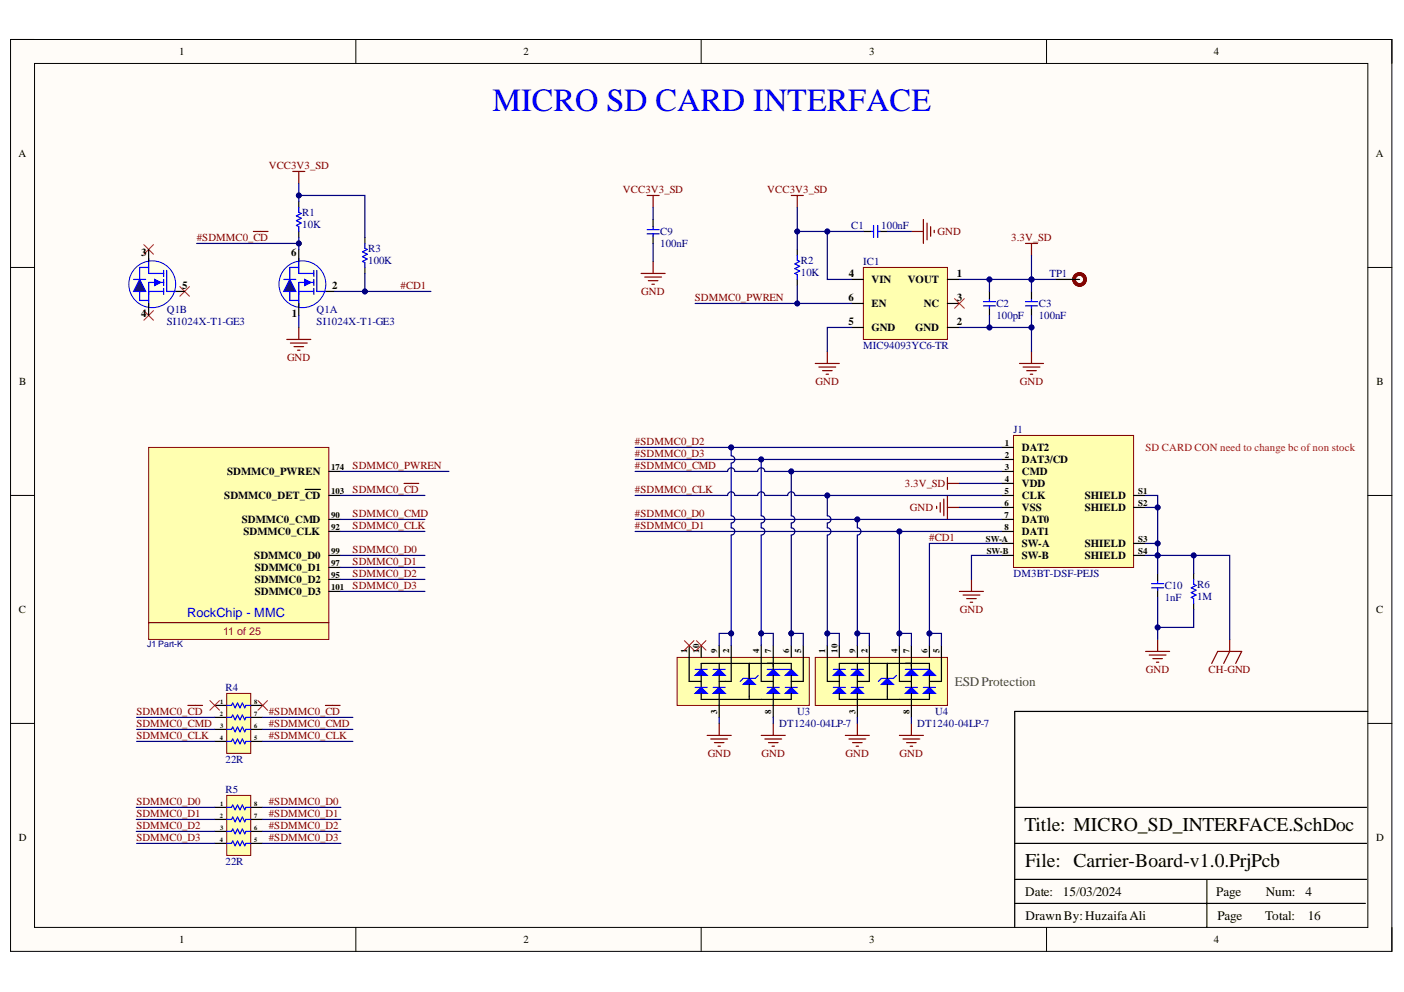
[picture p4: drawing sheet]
<svg xmlns="http://www.w3.org/2000/svg" width="297mm" height="210mm" viewBox="0 0 297 210" stroke-linecap="round" stroke-linejoin="round" font-family="sans-serif">
<defs><g id="words">
<text font-size="6.8" fill="#00f" x="104.2" y="23.4">MICRO SD CARD INTERFACE</text>
<g font-size="4.1">
<text x="216.7" y="175.8">Title: MICRO_SD_INTERFACE.SchDoc</text>
<text x="216.9" y="183.4">File: Carrier-Board-v1.0.PrjPcb</text>
</g>
<text font-size="2.8" fill="#434343" x="202" y="145.1">ESDProtection</text>
<g font-size="2.8">
<text x="216.9" y="189.6">Date:</text>
<text x="224.8" y="189.6">15/03/2024</text>
<text x="257.3" y="189.6">Page</text>
<text x="267.8" y="189.6">Num:</text>
<text x="276.2" y="189.6">4</text>
<text x="217" y="194.6">DrawnBy:HuzaifaAli</text>
<text x="257.6" y="194.6">Page</text>
<text x="267.6" y="194.6">Total:</text>
<text x="276.7" y="194.6">16</text>
</g>
<text font-size="2.7" fill="#00f" x="39.6" y="130.7">RockChip - MMC</text>
<g font-size="2.3">
<text x="37.9" y="11.7">1</text>
<text x="110.7" y="11.7">2</text>
<text x="183.9" y="11.7">3</text>
<text x="256.8" y="11.7">4</text>
<text x="3.9" y="33.3">A</text>
<text x="291.1" y="33.3">A</text>
<text x="29.9" y="54.1">3</text>
<text x="61.6" y="54.1">6</text>
<text x="179.6" y="58.7">4</text>
<text x="184.4" y="59.9">VIN</text>
<text x="192.1" y="59.9">VOUT</text>
<text x="202.4" y="58.7">1</text>
<text x="38.6" y="61.2">5</text>
<text x="70.3" y="61.2">2</text>
<text x="179.5" y="63.7">6</text>
<text x="184.4" y="65">EN</text>
<text x="195.5" y="65">NC</text>
<text x="202.4" y="63.7">3</text>
<text x="29.9" y="67">4</text>
<text x="61.7" y="67">1</text>
<text x="179.5" y="68.8">5</text>
<text x="184.4" y="70.1">GND</text>
<text x="193.6" y="70.1">GND</text>
<text x="202.4" y="68.8">2</text>
<text x="4.1" y="81.5">B</text>
<text x="291.2" y="81.5">B</text>
<text x="216.2" y="95.5">DAT2</text>
<text x="48" y="100.6">SDMMC0_PWREN</text>
<text x="216.2" y="98">DAT3/CD</text>
<text x="216.2" y="100.6">CMD</text>
<text x="47.5" y="105.6">SDMMC0_DET_CD</text>
<text x="216.2" y="105.6">CLK</text>
<text x="216.2" y="103.1">VDD</text>
<text x="229.5" y="105.6">SHIELD</text>
<text x="51.2" y="110.7">SDMMC0_CMD</text>
<text x="51.5" y="113.2">SDMMC0_CLK</text>
<text x="216.2" y="110.7">DAT0</text>
<text x="216.2" y="113.2">DAT1</text>
<text x="216.2" y="108.2">VSS</text>
<text x="229.5" y="108.2">SHIELD</text>
<text x="53.8" y="118.3">SDMMC0_D0</text>
<text x="216.2" y="115.8">SW-A</text>
<text x="216.2" y="118.3">SW-B</text>
<text x="229.5" y="115.8">SHIELD</text>
<text x="229.5" y="118.3">SHIELD</text>
<text x="53.9" y="120.9">SDMMC0_D1</text>
<text x="53.9" y="123.4">SDMMC0_D2</text>
<text x="53.9" y="125.9">SDMMC0_D3</text>
<text x="4" y="129.7">C</text>
<text x="291.2" y="129.7">C</text>
<text x="4" y="178">D</text>
<text x="291.2" y="178">D</text>
<text x="37.9" y="199.5">1</text>
<text x="110.7" y="199.5">2</text>
<text x="183.9" y="199.5">3</text>
<text x="256.8" y="199.5">4</text>
</g>
<g font-size="2.3" fill="#800000">
<text x="56.8" y="35.8">VCC3V3_SD</text>
<text x="131.8" y="40.9">VCC3V3_SD</text>
<text x="162.3" y="40.9">VCC3V3_SD</text>
<text x="41.6" y="51">#SDMMC0_CD</text>
<text x="198.4" y="49.8">GND</text>
<text x="213.9" y="51">3.3V_SD</text>
<text x="84.8" y="61.2">#CD1</text>
<text x="135.7" y="62.5">GND</text>
<text x="147" y="63.7">SDMMC0_PWREN</text>
<text x="60.7" y="76.4">GND</text>
<text x="172.6" y="81.5">GND</text>
<text x="215.8" y="81.5">GND</text>
<text x="134.3" y="94.2">#SDMMC0_D2</text>
<text x="74.6" y="99.3">SDMMC0_PWREN</text>
<text x="134.3" y="96.8">#SDMMC0_D3</text>
<text x="134.3" y="99.3">#SDMMC0_CMD</text>
<text x="74.6" y="104.4">SDMMC0_CD</text>
<text x="134.3" y="104.4">#SDMMC0_CLK</text>
<text x="191.4" y="103.1">3.3V_SD</text>
<text x="74.6" y="112">SDMMC0_CLK</text>
<text x="74.6" y="109.4">SDMMC0_CMD</text>
<text x="134.3" y="112">#SDMMC0_D1</text>
<text x="134.3" y="109.4">#SDMMC0_D0</text>
<text x="192.5" y="108.2">GND</text>
<text x="74.6" y="119.6">SDMMC0_D1</text>
<text x="74.6" y="117.1">SDMMC0_D0</text>
<text x="196.6" y="114.5">#CD1</text>
<text x="74.6" y="124.7">SDMMC0_D3</text>
<text x="74.6" y="122.1">SDMMC0_D2</text>
<text x="203.1" y="129.7">GND</text>
<text x="242.4" y="142.4">GND</text>
<text x="255.7" y="142.4">CH-GND</text>
<text x="28.8" y="153.9">SDMMC0_CMD</text>
<text x="28.8" y="151.4">SDMMC0_CD</text>
<text x="56.8" y="153.9">#SDMMC0_CMD</text>
<text x="56.8" y="151.4">#SDMMC0_CD</text>
<text x="28.8" y="156.4">SDMMC0_CLK</text>
<text x="56.8" y="156.4">#SDMMC0_CLK</text>
<text x="149.7" y="160.2">GND</text>
<text x="161.1" y="160.2">GND</text>
<text x="178.9" y="160.2">GND</text>
<text x="190.3" y="160.2">GND</text>
<text x="28.8" y="172.9">SDMMC0_D1</text>
<text x="28.8" y="170.4">SDMMC0_D0</text>
<text x="56.8" y="172.9">#SDMMC0_D1</text>
<text x="56.8" y="170.4">#SDMMC0_D0</text>
<text x="28.8" y="178">SDMMC0_D3</text>
<text x="28.8" y="175.4">SDMMC0_D2</text>
<text x="56.8" y="178">#SDMMC0_D3</text>
<text x="56.8" y="175.4">#SDMMC0_D2</text>
</g>
<g font-size="2.3" fill="#000080">
<text x="63.9" y="45.7">R1</text>
<text x="63.9" y="48.3">10K</text>
<text x="77.9" y="53.3">R3</text>
<text x="139.7" y="49.8">C9</text>
<text x="139.7" y="52.3">100nF</text>
<text x="180.1" y="48.5">C1</text>
<text x="186.4" y="48.5">100nF</text>
<text x="77.9" y="55.9">100K</text>
<text x="169.4" y="55.9">R2</text>
<text x="169.4" y="58.4">10K</text>
<text x="182.6" y="56.1">IC1</text>
<text x="222" y="58.7">TP1</text>
<text x="210.8" y="65">C2</text>
<text x="219.8" y="65">C3</text>
<text x="35.3" y="66.3">Q1B</text>
<text x="35.3" y="68.8">SI1024X-T1-GE3</text>
<text x="67" y="66.3">Q1A</text>
<text x="67" y="68.8">SI1024X-T1-GE3</text>
<text x="210.8" y="67.5">100pF</text>
<text x="219.8" y="67.5">100nF</text>
<text x="182.6" y="73.9">MIC94093YC6-TR</text>
<text x="214.4" y="91.7">J1</text>
<text x="214.4" y="122.1">DM3BT-DSF-PEJS</text>
<text x="246.4" y="124.7">C10</text>
<text x="253.3" y="124.4">R6</text>
<text x="246.4" y="127.2">1nF</text>
<text x="253.3" y="126.9">1M</text>
<text x="47.7" y="146.2">R4</text>
<text x="164.9" y="153.9">DT1240-04LP-7</text>
<text x="168.7" y="151.4">U3</text>
<text x="194" y="153.9">DT1240-04LP-7</text>
<text x="197.9" y="151.4">U4</text>
<text x="47.7" y="161.5">22R</text>
<text x="47.7" y="167.8">R5</text>
<text x="47.7" y="183.1">22R</text>
</g>
<g font-size="2.3" fill="#f00">
<text x="242.3" y="95.5">SD CARD CON need to change bc of non stock</text>
<text x="47.2" y="134.3">11 of 25</text>
</g>
<g font-size="1.9">
<text x="212.6" y="94.3">1</text>
<text x="70" y="99.4">174</text>
<text x="212.6" y="96.9">2</text>
<text x="212.6" y="99.4">3</text>
<text x="212.6" y="101.9">4</text>
<text x="70" y="104.5">103</text>
<text x="212.5" y="104.5">5</text>
<text x="212.5" y="107">6</text>
<text x="240.8" y="104.5">S1</text>
<text x="240.8" y="107">S2</text>
<text x="70" y="112.1">92</text>
<text x="70" y="109.5">90</text>
<text x="212.5" y="109.5">7</text>
<text x="212.5" y="112.1">8</text>
<text x="70" y="117.1">99</text>
<text x="70" y="119.7">97</text>
<text x="208.6" y="114.6">SW-A</text>
<text x="208.8" y="117.1">SW-B</text>
<text x="240.8" y="114.6">S3</text>
<text x="240.8" y="117.1">S4</text>
<text x="70" y="122.2">95</text>
<text x="70" y="124.7">101</text>
<text x="145.4" y="138.1" transform="rotate(-90 145.4 138.1)">1</text>
<text x="147.9" y="138.1" transform="rotate(-90 147.9 138.1)">10</text>
<text x="151.8" y="138.1" transform="rotate(-90 151.8 138.1)">9</text>
<text x="154.3" y="138.1" transform="rotate(-90 154.3 138.1)">2</text>
<text x="160.6" y="138.1" transform="rotate(-90 160.6 138.1)">4</text>
<text x="163.2" y="138.1" transform="rotate(-90 163.2 138.1)">7</text>
<text x="167" y="138.1" transform="rotate(-90 167 138.1)">6</text>
<text x="169.5" y="138.1" transform="rotate(-90 169.5 138.1)">5</text>
<text x="174.6" y="138.1" transform="rotate(-90 174.6 138.1)">1</text>
<text x="177.2" y="138.1" transform="rotate(-90 177.2 138.1)">10</text>
<text x="181" y="138.1" transform="rotate(-90 181 138.1)">9</text>
<text x="183.6" y="138.1" transform="rotate(-90 183.6 138.1)">2</text>
<text x="189.9" y="138.1" transform="rotate(-90 189.9 138.1)">4</text>
<text x="192.4" y="138.1" transform="rotate(-90 192.4 138.1)">7</text>
<text x="196.2" y="138.1" transform="rotate(-90 196.2 138.1)">6</text>
<text x="198.8" y="138.1" transform="rotate(-90 198.8 138.1)">5</text>
<text x="151.8" y="151.1" transform="rotate(-90 151.8 151.1)">3</text>
<text x="163.2" y="151.1" transform="rotate(-90 163.2 151.1)">8</text>
<text x="181" y="151.1" transform="rotate(-90 181 151.1)">3</text>
<text x="192.4" y="151.1" transform="rotate(-90 192.4 151.1)">8</text>
</g>
<text font-size="1.9" fill="#000080" x="31.1" y="137">J1 Part-K</text>
<g font-size="1.4">
<text x="46.6" y="149">1</text>
<text x="53.8" y="149">8</text>
<text x="46.5" y="151.5">2</text>
<text x="46.6" y="154.1">3</text>
<text x="53.8" y="151.5">7</text>
<text x="53.8" y="154.1">6</text>
<text x="46.5" y="156.6">4</text>
<text x="53.8" y="156.6">5</text>
<text x="46.5" y="173.1">2</text>
<text x="46.6" y="170.5">1</text>
<text x="53.8" y="170.5">8</text>
<text x="53.8" y="173.1">7</text>
<text x="46.5" y="178.2">4</text>
<text x="46.6" y="175.6">3</text>
<text x="53.8" y="175.6">6</text>
<text x="53.8" y="178.2">5</text>
</g>
</g></defs>
<path d="M2.2 8.4h292.3v192.9h-292.3z" fill-rule="evenodd" fill="#fffcf8"/>
<path d="M2.2 8.4h292.3v192.9h-292.3z" fill="none" stroke="#000" stroke-width=".21"/>
<path d="M7.3 13.4h282.1v182.8h-282.1z" fill-rule="evenodd" fill="#fffcf8"/>
<g fill="none" stroke="#000" stroke-width=".21">
<path d="M2.2 8.4h5.1M7.3 13.4h282.1v182.8h-282.1zM75.3 8.4v5M148.3 8.4v5M221.4 8.4v5M289.4 8.4h5.1v5M2.2 56.6h5.1M289.4 56.6h5.1M2.2 104.8h5.1M289.4 104.8h5.1M2.2 153.1h5.1M289.4 153.1h5.1"/>
<path d="M75.3 196.2v5.1M148.3 196.2v5.1M221.4 196.2v5.1M294.5 196.2v5.1"/>
</g>
<path d="M289.4 150.5h-74.7v45.7M214.7 178.5h74.4M214.7 170.8h74.4M214.7 191.2h74.2M214.7 186.1h74.4M255.3 186.1v10.1" fill="none" stroke="#000" stroke-width=".25"/>
<path d="M143.3 139.1h27.9v10.2h-27.9z" fill-rule="evenodd" fill="#ffffb0"/>
<path d="M143.3 139.1h27.9v10.2h-27.9z" fill="none" stroke="#800000" stroke-width=".21"/>
<path d="M145.8 136.6v2.5" fill="none" stroke="#000" stroke-width=".25"/>
<path d="M147.1 142.9l1.2-1.3 1.3 1.3z" fill="#00f"/>
<path d="M147.1 142.9l1.2-1.3 1.3 1.3zM147.1 141.6h2.5M147.1 145.5h2.5" fill="none" stroke="#00f" stroke-width=".25"/>
<path d="M148.3 142.9v2.6" fill="none" stroke="#000" stroke-width=".25"/>
<path d="M147.1 146.7l1.2-1.2 1.3 1.2z" fill="#00f"/>
<path d="M147.1 146.7l1.2-1.2 1.3 1.2z" fill="none" stroke="#00f" stroke-width=".25"/>
<path d="M148.3 146.7v1.3h12.8" fill="none" stroke="#000" stroke-width=".25"/>
<path d="M150.9 142.9l1.3-1.3 1.2 1.3z" fill="#00f"/>
<path d="M150.9 142.9l1.3-1.3 1.2 1.3zM150.9 141.6h2.5M150.9 145.5h2.5" fill="none" stroke="#00f" stroke-width=".25"/>
<path d="M150.9 146.7l1.3-1.2 1.2 1.2z" fill="#00f"/>
<path d="M150.9 146.7l1.3-1.2 1.2 1.2z" fill="none" stroke="#00f" stroke-width=".25"/>
<path d="M162.3 142.9l1.3-1.3 1.3 1.3z" fill="#00f"/>
<path d="M162.3 142.9l1.3-1.3 1.3 1.3zM162.3 141.6h2.6M162.3 145.5h2.6" fill="none" stroke="#00f" stroke-width=".25"/>
<path d="M162.3 146.7l1.3-1.2 1.3 1.2z" fill="#00f"/>
<path d="M162.3 146.7l1.3-1.2 1.3 1.2z" fill="none" stroke="#00f" stroke-width=".25"/>
<path d="M166.1 142.9l1.3-1.3 1.3 1.3z" fill="#00f"/>
<path d="M164.9 141.6h2.5M166.1 142.9l1.3-1.3 1.3 1.3z" fill="none" stroke="#00f" stroke-width=".25"/>
<path d="M166.1 146.7l1.3-1.2 1.3 1.2z" fill="#00f"/>
<path d="M166.1 146.7l1.3-1.2 1.3 1.2z" fill="none" stroke="#00f" stroke-width=".25"/>
<path d="M157.2 144.8l1.3-1.3 1.3 1.3z" fill="#00f"/>
<path d="M157.2 144.8l1.3-1.3 1.3 1.3zM160.4 142.9l-.6 .6h-2.6l-.6 .7M166.1 145.5h2.6" fill="none" stroke="#00f" stroke-width=".25"/>
<g fill="none" stroke="#000" stroke-width=".25">
<path d="M145.8 139.1v5.1h2.5M148.3 136.6v2.5M152.2 136.6v2.5M154.7 136.6v7.6h-2.5M161.1 136.6v7.6h2.5M163.6 136.6v5M167.4 136.6v2.5M169.9 136.6v7.6h-2.5M148.3 141.6v-1.2h19.1v1.2M152.2 140.4v1.2M152.2 142.9v2.6M152.2 146.7v5.1"/>
<path d="M158.5 140.4v3.1M158.5 144.8v3.2M163.6 142.9v2.6M163.6 146.7v5.1M167.4 142.9v2.6M167.4 146.7v1.3h-6.3"/>
</g>
<path d="M172.5 139.1h27.9v10.2h-27.9z" fill-rule="evenodd" fill="#ffffb0"/>
<path d="M172.5 139.1h27.9v10.2h-27.9z" fill="none" stroke="#800000" stroke-width=".21"/>
<path d="M175 136.6v2.5" fill="none" stroke="#000" stroke-width=".25"/>
<path d="M177.6 141.6l1.2 1.3h-2.5z" fill="#00f"/>
<path d="M176.3 141.6h2.5M176.3 145.5h2.5M177.6 141.6l1.2 1.3h-2.5z" fill="none" stroke="#00f" stroke-width=".25"/>
<path d="M177.6 142.9v2.6" fill="none" stroke="#000" stroke-width=".25"/>
<path d="M176.3 146.7l1.3-1.2 1.2 1.2z" fill="#00f"/>
<path d="M176.3 146.7l1.3-1.2 1.2 1.2z" fill="none" stroke="#00f" stroke-width=".25"/>
<path d="M177.6 146.7v1.3h12.7" fill="none" stroke="#000" stroke-width=".25"/>
<path d="M180.1 142.9l1.3-1.3 1.3 1.3z" fill="#00f"/>
<path d="M180.1 142.9l1.3-1.3 1.3 1.3zM180.1 141.6h2.6M180.1 145.5h2.6" fill="none" stroke="#00f" stroke-width=".25"/>
<path d="M180.1 146.7l1.3-1.2 1.3 1.2z" fill="#00f"/>
<path d="M180.1 146.7l1.3-1.2 1.3 1.2z" fill="none" stroke="#00f" stroke-width=".25"/>
<path d="M192.8 141.6l1.3 1.3h-2.5z" fill="#00f"/>
<path d="M191.6 141.6h2.5M191.6 145.5h2.5M192.8 141.6l1.3 1.3h-2.5z" fill="none" stroke="#00f" stroke-width=".25"/>
<path d="M191.6 146.7l1.2-1.2 1.3 1.2z" fill="#00f"/>
<path d="M191.6 146.7l1.2-1.2 1.3 1.2z" fill="none" stroke="#00f" stroke-width=".25"/>
<path d="M195.4 142.9l1.2-1.3 1.3 1.3z" fill="#00f"/>
<path d="M194.1 141.6h2.5M195.4 142.9l1.2-1.3 1.3 1.3z" fill="none" stroke="#00f" stroke-width=".25"/>
<path d="M195.4 146.7l1.2-1.2 1.3 1.2z" fill="#00f"/>
<path d="M195.4 146.7l1.2-1.2 1.3 1.2z" fill="none" stroke="#00f" stroke-width=".25"/>
<path d="M186.5 144.8l1.2-1.2 1.3 1.2z" fill="#00f"/>
<path d="M63.2 43.9v1l.5 .3-1 .5 1 .5-1 .5 1 .5-1 .5 .5 .3v1M77.2 51.5v1l.5 .3-1 .5 1 .5-1 .5 1 .5-1 .5 .5 .3v1M186.5 144.8l1.2-1.2 1.3 1.2zM189.6 142.9l-.6 .7h-2.5l-.7 .6M195.4 145.5h2.5" fill="none" stroke="#00f" stroke-width=".25"/>
<g fill="none" stroke="#000" stroke-width=".25">
<path d="M63.2 42.6v1.3M63.2 49v1.2M77.2 50.2v1.3M77.2 56.6v1.3M175 139.1v5.1h2.6M177.6 136.6v2.5M181.4 136.6v2.5M183.9 136.6v7.6h-2.5M190.3 136.6v7.6h2.5M192.8 136.6v5M196.6 136.6v2.5M199.2 136.6v7.6h-2.6"/>
<path d="M177.6 141.6v-1.2h19v1.2M181.4 140.4v1.2M181.4 142.9v2.6M181.4 146.7v5.1M187.7 140.4v3.2M187.7 144.8v3.2M192.8 142.9v2.6M192.8 146.7v5.1M196.6 142.9v2.6M196.6 146.7v1.3h-6.3"/>
</g>
<g fill="none" stroke="#800000" stroke-width=".25">
<path d="M61.9 36.3h2.6M63.2 36.3v2.5M60.7 71.8h5.1M61.4 72.6h3.6M62.2 73.3h2M63 74.1h.5M63.2 69.3v2.5M198.2 107.1v.5M198.9 106.4v2M199.7 105.6v3.5M200.4 101v2.6M200.4 104.8v5.1"/>
<path d="M200.4 107.4h2.6M200.4 102.3h2.6M203 125.1h5.1M203.8 125.9h3.5M204.5 126.7h2M205.3 127.4h.5M205.5 122.6v2.5M149.6 155.6h5.1M150.4 156.4h3.5M151.1 157.1h2.1M151.9 157.9h.5M152.2 153.1v2.5"/>
<path d="M161.1 155.6h5M161.8 156.4h3.6M162.6 157.1h2M163.3 157.9h.5M163.6 153.1v2.5M178.8 155.6h5.1M179.6 156.4h3.6M180.4 157.1h2M181.1 157.9h.5M181.4 153.1v2.5M190.3 155.6h5.1M191 156.4h3.6"/>
<path d="M191.8 157.1h2M192.6 157.9h.5M192.8 153.1v2.5"/>
</g>
<path d="M48 146.7h5v12.7h-5z" fill-rule="evenodd" fill="#ffffb0"/>
<path d="M48 146.7h5v12.7h-5z" fill="none" stroke="#800000" stroke-width=".21"/>
<path d="M45.4 149.3h2.6M45.4 151.8h2.6M45.4 154.3h2.6M45.4 156.9h2.6M53 149.3h2.6M53 151.8h2.6M53 154.3h2.6M53 156.9h2.6" fill="none" stroke="#000" stroke-width=".25"/>
<path d="M48 149.3h1l.2-.5 .5 1 .6-1 .5 1 .5-1 .5 1 .2-.5h1M48 151.8h1l.2-.5 .5 1 .6-1 .5 1 .5-1 .5 1 .2-.5h1M48 154.3h1l.2-.5 .5 1 .6-1 .5 1 .5-1 .5 1 .2-.5h1M48 156.9h1l.2-.5 .5 1 .6-1 .5 1 .5-1 .5 1 .2-.5h1" fill="none" stroke="#00f" stroke-width=".25"/>
<path d="M48 168.3h5v12.7h-5z" fill-rule="evenodd" fill="#ffffb0"/>
<path d="M48 168.3h5v12.7h-5z" fill="none" stroke="#800000" stroke-width=".21"/>
<g fill="none" stroke="#000" stroke-width=".25">
<path d="M168.7 52.8v1.3M168.7 59.1v1.3M182.7 49h1.5M186.1 49h1.6M223.3 59.1h5.1M209.3 61.7v1.5M209.3 65.1v1.6M218.2 61.7v1.5M218.2 65.1v1.6M45.4 170.8h2.6M45.4 173.4h2.6M45.4 175.9h2.6"/>
<path d="M45.4 178.5h2.6M53 170.8h2.6M53 173.4h2.6M53 175.9h2.6M53 178.5h2.6"/>
</g>
<g fill="none" stroke="#00f" stroke-width=".25">
<path d="M168.7 54.1v1l.5 .2-1 .5 1 .5-1 .5 1 .6-1 .5 .5 .2v1M184.2 49h.5M184.8 47.7v2.5M185.7 49h.5M185.7 47.7v2.5M208.1 64.7h2.5M208.1 63.8h2.5M209.3 63.2v.5M209.3 64.7v.5M217 64.7h2.5M217 63.8h2.5M218.2 63.2v.5"/>
<path d="M218.2 64.7v.5M48 170.8h1l.2-.5 .5 1 .6-1 .5 1 .5-1 .5 1 .2-.5h1M48 173.4h1l.2-.5 .5 1 .6-1 .5 1 .5-1 .5 1 .2-.5h1M48 175.9h1l.2-.5 .5 1 .6-1 .5 1 .5-1 .5 1 .2-.5h1M48 178.5h1l.2-.5 .5 1 .6-1 .5 1 .5-1 .5 1 .2-.5h1"/>
</g>
<path d="M44.4 148.2l2 2.1M46.4 148.2l-2 2.1M54.6 148.2l2 2.1M56.6 148.2l-2 2.1" fill="none" stroke="#f00" stroke-width=".21"/>
<g fill="none" stroke="#800000" stroke-width=".25">
<path d="M167.4 41.4h2.5M168.7 41.4v2.5M192.8 49h2.6M195.4 46.4v5.1M196.1 47.2v3.6M196.9 48v2M197.7 48.7v.5M217 51.5h2.5M218.2 51.5v2.6M172.5 76.9h5.1M173.2 77.7h3.6M174 78.4h2"/>
<path d="M174.8 79.2h.5M175 74.4v2.5M215.7 76.9h5.1M216.5 77.7h3.5M217.2 78.4h2.1M218 79.2h.5M218.2 74.4v2.5"/>
</g>
<circle cx="228.4" cy="59.1" r="1.17" fill="none" stroke="#5b0f00" stroke-width=".76"/>
<path d="M31.5 94.7h38.1v40.6h-38.1z" fill-rule="evenodd" fill="#ffffb0"/>
<path d="M31.5 94.7h38.1v40.6h-38.1z" fill="none" stroke="#800000" stroke-width=".21"/>
<path d="M68.3 61.7h2.5M69.6 99.8h2.5M64.6 103.6h3.2M69.6 112.4h2.5M69.6 104.8h2.5M69.6 109.9h2.5M69.6 117.5h2.5M69.6 120.1h2.5M69.6 122.6h2.5M69.6 125.1h2.5" fill="none" stroke="#000" stroke-width=".25"/>
<path d="M53.6 49h3.1M136.9 41.4h2.5M138.2 41.4v2.5M85.5 102.3h3.1M31.5 131.7h38.1M39.7 149.3h3.1M68.8 149.3h3.1" fill="none" stroke="#800000" stroke-width=".25"/>
<path d="M30.4 51.8l2.1 2M32.5 51.8l-2.1 2M30.4 65.7l2.1 2.1M32.5 65.7l-2.1 2.1M38.1 60.7l2 2M40.1 60.7l-2 2M144.8 135.6l2 2M146.8 135.6l-2 2M147.3 135.6l2.1 2M149.4 135.6l-2.1 2" fill="none" stroke="#f00" stroke-width=".21"/>
<circle cx="64" cy="60.1" r="5" fill="#ffffe8"/>
<circle cx="64" cy="60.1" r="5" fill="none" stroke="#00f" stroke-width=".21"/>
<path d="M63.2 54.7v3.2h3.2M66.4 57.2v1.3M66.4 59.1v1.3M66.4 59.8h-3.2v5M67 57.2v4.5h1.9M63.2 61.7h3.2M66.4 61v1.3" fill="none" stroke="#00f" stroke-width=".25"/>
<path d="M64.5 59.1l1.3 .7-1.3 .6z" fill="#00f"/>
<path d="M60 59.1h2.6M63.2 56.6h-1.9v7h1.9M64.5 59.1l1.3 .7-1.3 .6z" fill="none" stroke="#00f" stroke-width=".25"/>
<path d="M63.2 52.8v2.5M63.2 64.2v2.5" fill="none" stroke="#000" stroke-width=".25"/>
<path d="M61.3 59.1l1.3 2.6h-2.6z" fill="#073763"/>
<path d="M61.3 59.1l1.3 2.6h-2.6z" fill="none" stroke="#00f" stroke-width=".25"/>
<path d="M36.5 61.7h2.6" fill="none" stroke="#000" stroke-width=".25"/>
<circle cx="32.2" cy="60.1" r="5" fill="#ffffe8"/>
<circle cx="32.2" cy="60.1" r="5" fill="none" stroke="#00f" stroke-width=".21"/>
<path d="M31.5 54.7v3.2h3.1M34.6 57.2v1.3M34.6 59.1v1.3M34.6 59.8h-3.1v5M35.3 57.2v4.5h1.9M31.5 61.7h3.1M34.6 61v1.3" fill="none" stroke="#00f" stroke-width=".25"/>
<path d="M32.7 59.1l1.3 .7-1.3 .6z" fill="#00f"/>
<path d="M28.3 59.1h2.5M31.5 56.6h-2v7h2M32.7 59.1l1.3 .7-1.3 .6z" fill="none" stroke="#00f" stroke-width=".25"/>
<path d="M31.5 52.8v2.5M31.5 64.2v2.5" fill="none" stroke="#000" stroke-width=".25"/>
<path d="M29.5 59.1l1.3 2.6h-2.5z" fill="#073763"/>
<path d="M29.5 59.1l1.3 2.6h-2.5zM136.9 49.5h2.5M136.9 48.6h2.5M138.2 48v.5M138.2 49.5v.5" fill="none" stroke="#00f" stroke-width=".25"/>
<path d="M138.2 46.4v1.6M138.2 49.9v1.6" fill="none" stroke="#000" stroke-width=".25"/>
<path d="M135.6 57.9h5.1M136.4 58.6h3.6M137.2 59.4h2M138.2 55.3v2.6M137.9 60.1h.5" fill="none" stroke="#800000" stroke-width=".25"/>
<path d="M182.7 56.6h17.7v15.2h-17.7z" fill-rule="evenodd" fill="#ffffb0"/>
<path d="M182.7 56.6h17.7v15.2h-17.7z" fill="none" stroke="#800000" stroke-width=".21"/>
<path d="M180.1 59.1h2.6M200.4 59.1h2.6M180.1 64.2h2.6M180.1 69.3h2.6M200.4 64.2h2.6M200.4 69.3h2.6" fill="none" stroke="#000" stroke-width=".25"/>
<path d="M202 63.2l2 2M204 63.2l-2 2" fill="none" stroke="#f00" stroke-width=".21"/>
<path d="M214.4 92.1h25.4v28h-25.4z" fill-rule="evenodd" fill="#ffffb0"/>
<path d="M214.4 92.1h25.4v28h-25.4z" fill="none" stroke="#800000" stroke-width=".21"/>
<g fill="none" stroke="#000" stroke-width=".25">
<path d="M211.9 94.7h2.5M211.9 97.2h2.5M211.9 99.8h2.5M211.9 104.8h2.5M211.9 109.9h2.5M211.9 112.5h2.5M211.9 102.3h2.5M211.9 115h2.5M211.9 117.5h2.5M211.9 107.4h2.5M239.8 104.8h2.6M239.8 115h2.6"/>
<path d="M239.8 117.5h2.6M239.8 107.4h2.6M244.9 121.3v1.6M244.9 124.8v1.6M252.5 121.3v1.3M252.5 127.7v1.3"/>
</g>
<path d="M243.6 124.4h2.6M243.6 123.5h2.6M244.9 122.9v.5M244.9 124.4v.5M252.5 122.6v1l.5 .3-1 .5 1 .5-1 .5 1 .5-1 .5 .5 .3v1" fill="none" stroke="#00f" stroke-width=".25"/>
<path d="M242.4 137.8h5.1M243.1 138.6h3.6M243.9 139.4h2M244.9 135.3v2.5M260.2 135.3v2.5l-1.3 2.6M244.7 140.1h.5M256.4 140.4l1.2-2.6h5.1l-1.3 2.6" fill="none" stroke="#800000" stroke-width=".25"/>
<path d="M134.4 97.2h77.5" fill="none" stroke="#000080" stroke-width=".25"/>
<circle cx="161.1" cy="97.2" r=".51" fill="#000080"/>
<circle cx="161.1" cy="97.2" r=".51" fill="none" stroke="#000080" stroke-width=".21"/>
<path d="M134.4 94.7h77.5M152.2 151.8v1.3M163.6 151.8v1.3M181.4 151.8v1.3M192.8 151.8v1.3" fill="none" stroke="#000080" stroke-width=".25"/>
<circle cx="154.7" cy="94.7" r=".51" fill="#000080"/>
<circle cx="154.7" cy="94.7" r=".51" fill="none" stroke="#000080" stroke-width=".21"/>
<path d="M134.4 109.9h77.5M203 107.4h8.9M203 102.3h8.9" fill="none" stroke="#000080" stroke-width=".25"/>
<circle cx="181.4" cy="109.9" r=".51" fill="#000080"/>
<circle cx="181.4" cy="109.9" r=".51" fill="none" stroke="#000080" stroke-width=".21"/>
<path d="M134.4 112.5h77.5" fill="none" stroke="#000080" stroke-width=".25"/>
<circle cx="190.3" cy="112.5" r=".51" fill="#000080"/>
<circle cx="190.3" cy="112.5" r=".51" fill="none" stroke="#000080" stroke-width=".21"/>
<path d="M161.1 97.2v11.9a.76 .76 0 0 1 .7 .8 .76 .76 0 0 1-.7 .8v1a.76 .76 0 0 1 .7 .7 .76 .76 0 0 1-.7 .8v23.4" fill="none" stroke="#000080" stroke-width=".25"/>
<circle cx="161.1" cy="134" r=".51" fill="#000080"/>
<circle cx="161.1" cy="134" r=".51" fill="none" stroke="#000080" stroke-width=".21"/>
<circle cx="161.1" cy="97.2" r=".51" fill="#000080"/>
<circle cx="161.1" cy="97.2" r=".51" fill="none" stroke="#000080" stroke-width=".21"/>
<path d="M161.1 134h2.5v2.6" fill="none" stroke="#000080" stroke-width=".25"/>
<circle cx="161.1" cy="134" r=".51" fill="#000080"/>
<circle cx="161.1" cy="134" r=".51" fill="none" stroke="#000080" stroke-width=".21"/>
<path d="M167.4 99.8v9.3a.76 .76 0 0 1 .8 .8 .76 .76 0 0 1-.8 .8v1a.76 .76 0 0 1 .8 .7 .76 .76 0 0 1-.8 .8v23.4" fill="none" stroke="#000080" stroke-width=".25"/>
<circle cx="167.4" cy="134" r=".51" fill="#000080"/>
<circle cx="167.4" cy="134" r=".51" fill="none" stroke="#000080" stroke-width=".21"/>
<circle cx="167.4" cy="99.8" r=".51" fill="#000080"/>
<circle cx="167.4" cy="99.8" r=".51" fill="none" stroke="#000080" stroke-width=".21"/>
<path d="M167.4 134h2.5v2.6" fill="none" stroke="#000080" stroke-width=".25"/>
<circle cx="167.4" cy="134" r=".51" fill="#000080"/>
<circle cx="167.4" cy="134" r=".51" fill="none" stroke="#000080" stroke-width=".21"/>
<path d="M175 104.8v4.3a.76 .76 0 0 1 .8 .8 .76 .76 0 0 1-.8 .8v1a.77 .77 0 0 1 .8 .7 .77 .77 0 0 1-.8 .8v23.4" fill="none" stroke="#000080" stroke-width=".25"/>
<circle cx="175" cy="134" r=".51" fill="#000080"/>
<circle cx="175" cy="134" r=".51" fill="none" stroke="#000080" stroke-width=".21"/>
<circle cx="175" cy="104.8" r=".51" fill="#000080"/>
<circle cx="175" cy="104.8" r=".51" fill="none" stroke="#000080" stroke-width=".21"/>
<path d="M175 134h2.6v2.6" fill="none" stroke="#000080" stroke-width=".25"/>
<circle cx="175" cy="134" r=".51" fill="#000080"/>
<circle cx="175" cy="134" r=".51" fill="none" stroke="#000080" stroke-width=".21"/>
<path d="M181.4 109.9v1.8a.77 .77 0 0 1 .8 .7 .77 .77 0 0 1-.8 .8v23.4" fill="none" stroke="#000080" stroke-width=".25"/>
<circle cx="181.4" cy="134" r=".51" fill="#000080"/>
<circle cx="181.4" cy="134" r=".51" fill="none" stroke="#000080" stroke-width=".21"/>
<circle cx="181.4" cy="109.9" r=".51" fill="#000080"/>
<circle cx="181.4" cy="109.9" r=".51" fill="none" stroke="#000080" stroke-width=".21"/>
<path d="M181.4 134h2.5v2.6" fill="none" stroke="#000080" stroke-width=".25"/>
<circle cx="181.4" cy="134" r=".51" fill="#000080"/>
<circle cx="181.4" cy="134" r=".51" fill="none" stroke="#000080" stroke-width=".21"/>
<path d="M190.3 112.5v24.1" fill="none" stroke="#000080" stroke-width=".25"/>
<circle cx="190.3" cy="134" r=".51" fill="#000080"/>
<circle cx="190.3" cy="134" r=".51" fill="none" stroke="#000080" stroke-width=".21"/>
<circle cx="190.3" cy="112.5" r=".51" fill="#000080"/>
<circle cx="190.3" cy="112.5" r=".51" fill="none" stroke="#000080" stroke-width=".21"/>
<path d="M190.3 134h2.5v2.6" fill="none" stroke="#000080" stroke-width=".25"/>
<circle cx="190.3" cy="134" r=".51" fill="#000080"/>
<circle cx="190.3" cy="134" r=".51" fill="none" stroke="#000080" stroke-width=".21"/>
<path d="M41.6 51.5h21.6" fill="none" stroke="#000080" stroke-width=".25"/>
<circle cx="63.2" cy="51.5" r=".51" fill="#000080"/>
<circle cx="63.2" cy="51.5" r=".51" fill="none" stroke="#000080" stroke-width=".21"/>
<path d="M63.2 50.2v2.6" fill="none" stroke="#000080" stroke-width=".25"/>
<circle cx="63.2" cy="51.5" r=".51" fill="#000080"/>
<circle cx="63.2" cy="51.5" r=".51" fill="none" stroke="#000080" stroke-width=".21"/>
<path d="M63.2 38.8v3.8M63.2 66.7v2.6" fill="none" stroke="#000080" stroke-width=".25"/>
<circle cx="63.2" cy="41.4" r=".51" fill="#000080"/>
<circle cx="63.2" cy="41.4" r=".51" fill="none" stroke="#000080" stroke-width=".21"/>
<g fill="none" stroke="#000080" stroke-width=".25">
<path d="M187.7 49h5.1M218.2 59.1v2.6M211.9 117.5h-6.4v5.1M28.9 151.8h16.5M28.9 154.3h16.5M28.9 156.9h16.5M55.6 151.8h19M55.6 154.3h19M55.6 156.9h19M28.8 170.8h16.6M28.8 173.4h16.6M28.8 175.9h16.6"/>
<path d="M28.9 178.5h16.5M55.6 170.8h16.5M55.6 173.4h16.5M55.6 175.9h16.5M55.6 178.5h16.5"/>
</g>
<circle cx="218.2" cy="59.1" r=".51" fill="#000080"/>
<circle cx="218.2" cy="59.1" r=".51" fill="none" stroke="#000080" stroke-width=".21"/>
<path d="M209.3 59.1v2.6" fill="none" stroke="#000080" stroke-width=".25"/>
<circle cx="209.3" cy="59.1" r=".51" fill="#000080"/>
<circle cx="209.3" cy="59.1" r=".51" fill="none" stroke="#000080" stroke-width=".21"/>
<path d="M209.3 66.7v2.6" fill="none" stroke="#000080" stroke-width=".25"/>
<circle cx="209.3" cy="69.3" r=".51" fill="#000080"/>
<circle cx="209.3" cy="69.3" r=".51" fill="none" stroke="#000080" stroke-width=".21"/>
<path d="M218.2 66.7v2.6" fill="none" stroke="#000080" stroke-width=".25"/>
<circle cx="218.2" cy="69.3" r=".51" fill="#000080"/>
<circle cx="218.2" cy="69.3" r=".51" fill="none" stroke="#000080" stroke-width=".21"/>
<path d="M77.2 57.9v3.8h-6.4M72.1 99.8h22.9M72.1 117.5h17.8M72.1 112.4h17.8M72.1 109.9h17.8M72.1 104.8h17.8M72.1 125.1h17.8M72.1 122.6h17.8M72.1 120.1h17.8" fill="none" stroke="#000080" stroke-width=".25"/>
<circle cx="77.2" cy="61.7" r=".51" fill="#000080"/>
<circle cx="77.2" cy="61.7" r=".51" fill="none" stroke="#000080" stroke-width=".21"/>
<path d="M63.2 41.4h14v8.8" fill="none" stroke="#000080" stroke-width=".25"/>
<circle cx="63.2" cy="41.4" r=".51" fill="#000080"/>
<circle cx="63.2" cy="41.4" r=".51" fill="none" stroke="#000080" stroke-width=".21"/>
<path d="M203 69.3h15.2v5.1" fill="none" stroke="#000080" stroke-width=".25"/>
<circle cx="209.3" cy="69.3" r=".51" fill="#000080"/>
<circle cx="209.3" cy="69.3" r=".51" fill="none" stroke="#000080" stroke-width=".21"/>
<circle cx="218.2" cy="69.3" r=".51" fill="#000080"/>
<circle cx="218.2" cy="69.3" r=".51" fill="none" stroke="#000080" stroke-width=".21"/>
<path d="M77.2 61.7h14" fill="none" stroke="#000080" stroke-width=".25"/>
<circle cx="77.2" cy="61.7" r=".51" fill="#000080"/>
<circle cx="77.2" cy="61.7" r=".51" fill="none" stroke="#000080" stroke-width=".21"/>
<path d="M196.6 136.6v-2.6h2.6v2.6" fill="none" stroke="#000080" stroke-width=".25"/>
<circle cx="196.6" cy="134" r=".51" fill="#000080"/>
<circle cx="196.6" cy="134" r=".51" fill="none" stroke="#000080" stroke-width=".21"/>
<path d="M211.9 115h-15.3v19" fill="none" stroke="#000080" stroke-width=".25"/>
<circle cx="196.6" cy="134" r=".51" fill="#000080"/>
<circle cx="196.6" cy="134" r=".51" fill="none" stroke="#000080" stroke-width=".21"/>
<path d="M154.7 134v2.6" fill="none" stroke="#000080" stroke-width=".25"/>
<circle cx="154.7" cy="134" r=".51" fill="#000080"/>
<circle cx="154.7" cy="134" r=".51" fill="none" stroke="#000080" stroke-width=".21"/>
<path d="M154.7 94.7v1.8a.76 .76 0 0 1 .8 .7 .76 .76 0 0 1-.8 .8v11.1a.76 .76 0 0 1 .8 .8 .76 .76 0 0 1-.8 .8v1a.76 .76 0 0 1 .8 .7 .76 .76 0 0 1-.8 .8v20.8h-2.5v2.6" fill="none" stroke="#000080" stroke-width=".25"/>
<circle cx="154.7" cy="134" r=".51" fill="#000080"/>
<circle cx="154.7" cy="134" r=".51" fill="none" stroke="#000080" stroke-width=".21"/>
<circle cx="154.7" cy="94.7" r=".51" fill="#000080"/>
<circle cx="154.7" cy="94.7" r=".51" fill="none" stroke="#000080" stroke-width=".21"/>
<path d="M168.7 60.4v3.8h11.4" fill="none" stroke="#000080" stroke-width=".25"/>
<circle cx="168.7" cy="64.2" r=".51" fill="#000080"/>
<circle cx="168.7" cy="64.2" r=".51" fill="none" stroke="#000080" stroke-width=".21"/>
<path d="M147.1 64.2h21.6" fill="none" stroke="#000080" stroke-width=".25"/>
<circle cx="168.7" cy="64.2" r=".51" fill="#000080"/>
<circle cx="168.7" cy="64.2" r=".51" fill="none" stroke="#000080" stroke-width=".21"/>
<path d="M182.7 49h-7.7v10.1h5.1M180.1 69.3h-5.1v5.1" fill="none" stroke="#000080" stroke-width=".25"/>
<circle cx="175" cy="49" r=".51" fill="#000080"/>
<circle cx="175" cy="49" r=".51" fill="none" stroke="#000080" stroke-width=".21"/>
<path d="M175 49h-6.3v3.8" fill="none" stroke="#000080" stroke-width=".25"/>
<circle cx="168.7" cy="49" r=".51" fill="#000080"/>
<circle cx="168.7" cy="49" r=".51" fill="none" stroke="#000080" stroke-width=".21"/>
<circle cx="175" cy="49" r=".51" fill="#000080"/>
<circle cx="175" cy="49" r=".51" fill="none" stroke="#000080" stroke-width=".21"/>
<path d="M168.7 43.9v5.1" fill="none" stroke="#000080" stroke-width=".25"/>
<circle cx="168.7" cy="49" r=".51" fill="#000080"/>
<circle cx="168.7" cy="49" r=".51" fill="none" stroke="#000080" stroke-width=".21"/>
<path d="M138.2 43.9v2.5M138.2 51.5v3.8M203 59.1h20.3" fill="none" stroke="#000080" stroke-width=".25"/>
<circle cx="209.3" cy="59.1" r=".51" fill="#000080"/>
<circle cx="209.3" cy="59.1" r=".51" fill="none" stroke="#000080" stroke-width=".21"/>
<circle cx="218.2" cy="59.1" r=".51" fill="#000080"/>
<circle cx="218.2" cy="59.1" r=".51" fill="none" stroke="#000080" stroke-width=".21"/>
<path d="M218.2 54.1v5" fill="none" stroke="#000080" stroke-width=".25"/>
<circle cx="218.2" cy="59.1" r=".51" fill="#000080"/>
<circle cx="218.2" cy="59.1" r=".51" fill="none" stroke="#000080" stroke-width=".21"/>
<path d="M134.4 99.8h19.5a.76 .76 0 0 1 .8-.8 .76 .76 0 0 1 .8 .8h4.8a.76 .76 0 0 1 .8-.8 .76 .76 0 0 1 .7 .8h50.1" fill="none" stroke="#000080" stroke-width=".25"/>
<circle cx="167.4" cy="99.8" r=".51" fill="#000080"/>
<circle cx="167.4" cy="99.8" r=".51" fill="none" stroke="#000080" stroke-width=".21"/>
<path d="M134.4 104.8h19.5a.76 .76 0 0 1 .8-.7 .76 .76 0 0 1 .8 .7h4.8a.76 .76 0 0 1 .8-.7 .76 .76 0 0 1 .7 .7h4.8a.76 .76 0 0 1 .8-.7 .76 .76 0 0 1 .8 .7M168.2 104.8h43.7" fill="none" stroke="#000080" stroke-width=".25"/>
<circle cx="175" cy="104.8" r=".51" fill="#000080"/>
<circle cx="175" cy="104.8" r=".51" fill="none" stroke="#000080" stroke-width=".21"/>
<path d="M242.4 115h2.5" fill="none" stroke="#000080" stroke-width=".25"/>
<circle cx="244.9" cy="115" r=".51" fill="#000080"/>
<circle cx="244.9" cy="115" r=".51" fill="none" stroke="#000080" stroke-width=".21"/>
<path d="M244.9 117.5v3.8" fill="none" stroke="#000080" stroke-width=".25"/>
<circle cx="244.9" cy="117.5" r=".51" fill="#000080"/>
<circle cx="244.9" cy="117.5" r=".51" fill="none" stroke="#000080" stroke-width=".21"/>
<path d="M252.5 117.5v3.8" fill="none" stroke="#000080" stroke-width=".25"/>
<circle cx="252.5" cy="117.5" r=".51" fill="#000080"/>
<circle cx="252.5" cy="117.5" r=".51" fill="none" stroke="#000080" stroke-width=".21"/>
<path d="M252.5 129v3.8h-7.6v2.5" fill="none" stroke="#000080" stroke-width=".25"/>
<circle cx="244.9" cy="132.8" r=".51" fill="#000080"/>
<circle cx="244.9" cy="132.8" r=".51" fill="none" stroke="#000080" stroke-width=".21"/>
<path d="M244.9 126.4v6.4" fill="none" stroke="#000080" stroke-width=".25"/>
<circle cx="244.9" cy="132.8" r=".51" fill="#000080"/>
<circle cx="244.9" cy="132.8" r=".51" fill="none" stroke="#000080" stroke-width=".21"/>
<path d="M242.4 104.8h2.5v2.6h-2.5" fill="none" stroke="#000080" stroke-width=".25"/>
<circle cx="244.9" cy="107.4" r=".51" fill="#000080"/>
<circle cx="244.9" cy="107.4" r=".51" fill="none" stroke="#000080" stroke-width=".21"/>
<path d="M244.9 117.5h15.3v17.8" fill="none" stroke="#000080" stroke-width=".25"/>
<circle cx="244.9" cy="117.5" r=".51" fill="#000080"/>
<circle cx="244.9" cy="117.5" r=".51" fill="none" stroke="#000080" stroke-width=".21"/>
<circle cx="252.5" cy="117.5" r=".51" fill="#000080"/>
<circle cx="252.5" cy="117.5" r=".51" fill="none" stroke="#000080" stroke-width=".21"/>
<path d="M244.9 107.4v10.1h-2.5" fill="none" stroke="#000080" stroke-width=".25"/>
<circle cx="244.9" cy="117.5" r=".51" fill="#000080"/>
<circle cx="244.9" cy="117.5" r=".51" fill="none" stroke="#000080" stroke-width=".21"/>
<circle cx="244.9" cy="115" r=".51" fill="#000080"/>
<circle cx="244.9" cy="115" r=".51" fill="none" stroke="#000080" stroke-width=".21"/>
<circle cx="244.9" cy="107.4" r=".51" fill="#000080"/>
<circle cx="244.9" cy="107.4" r=".51" fill="none" stroke="#000080" stroke-width=".21"/>
<use href="#words"/>
</svg>
